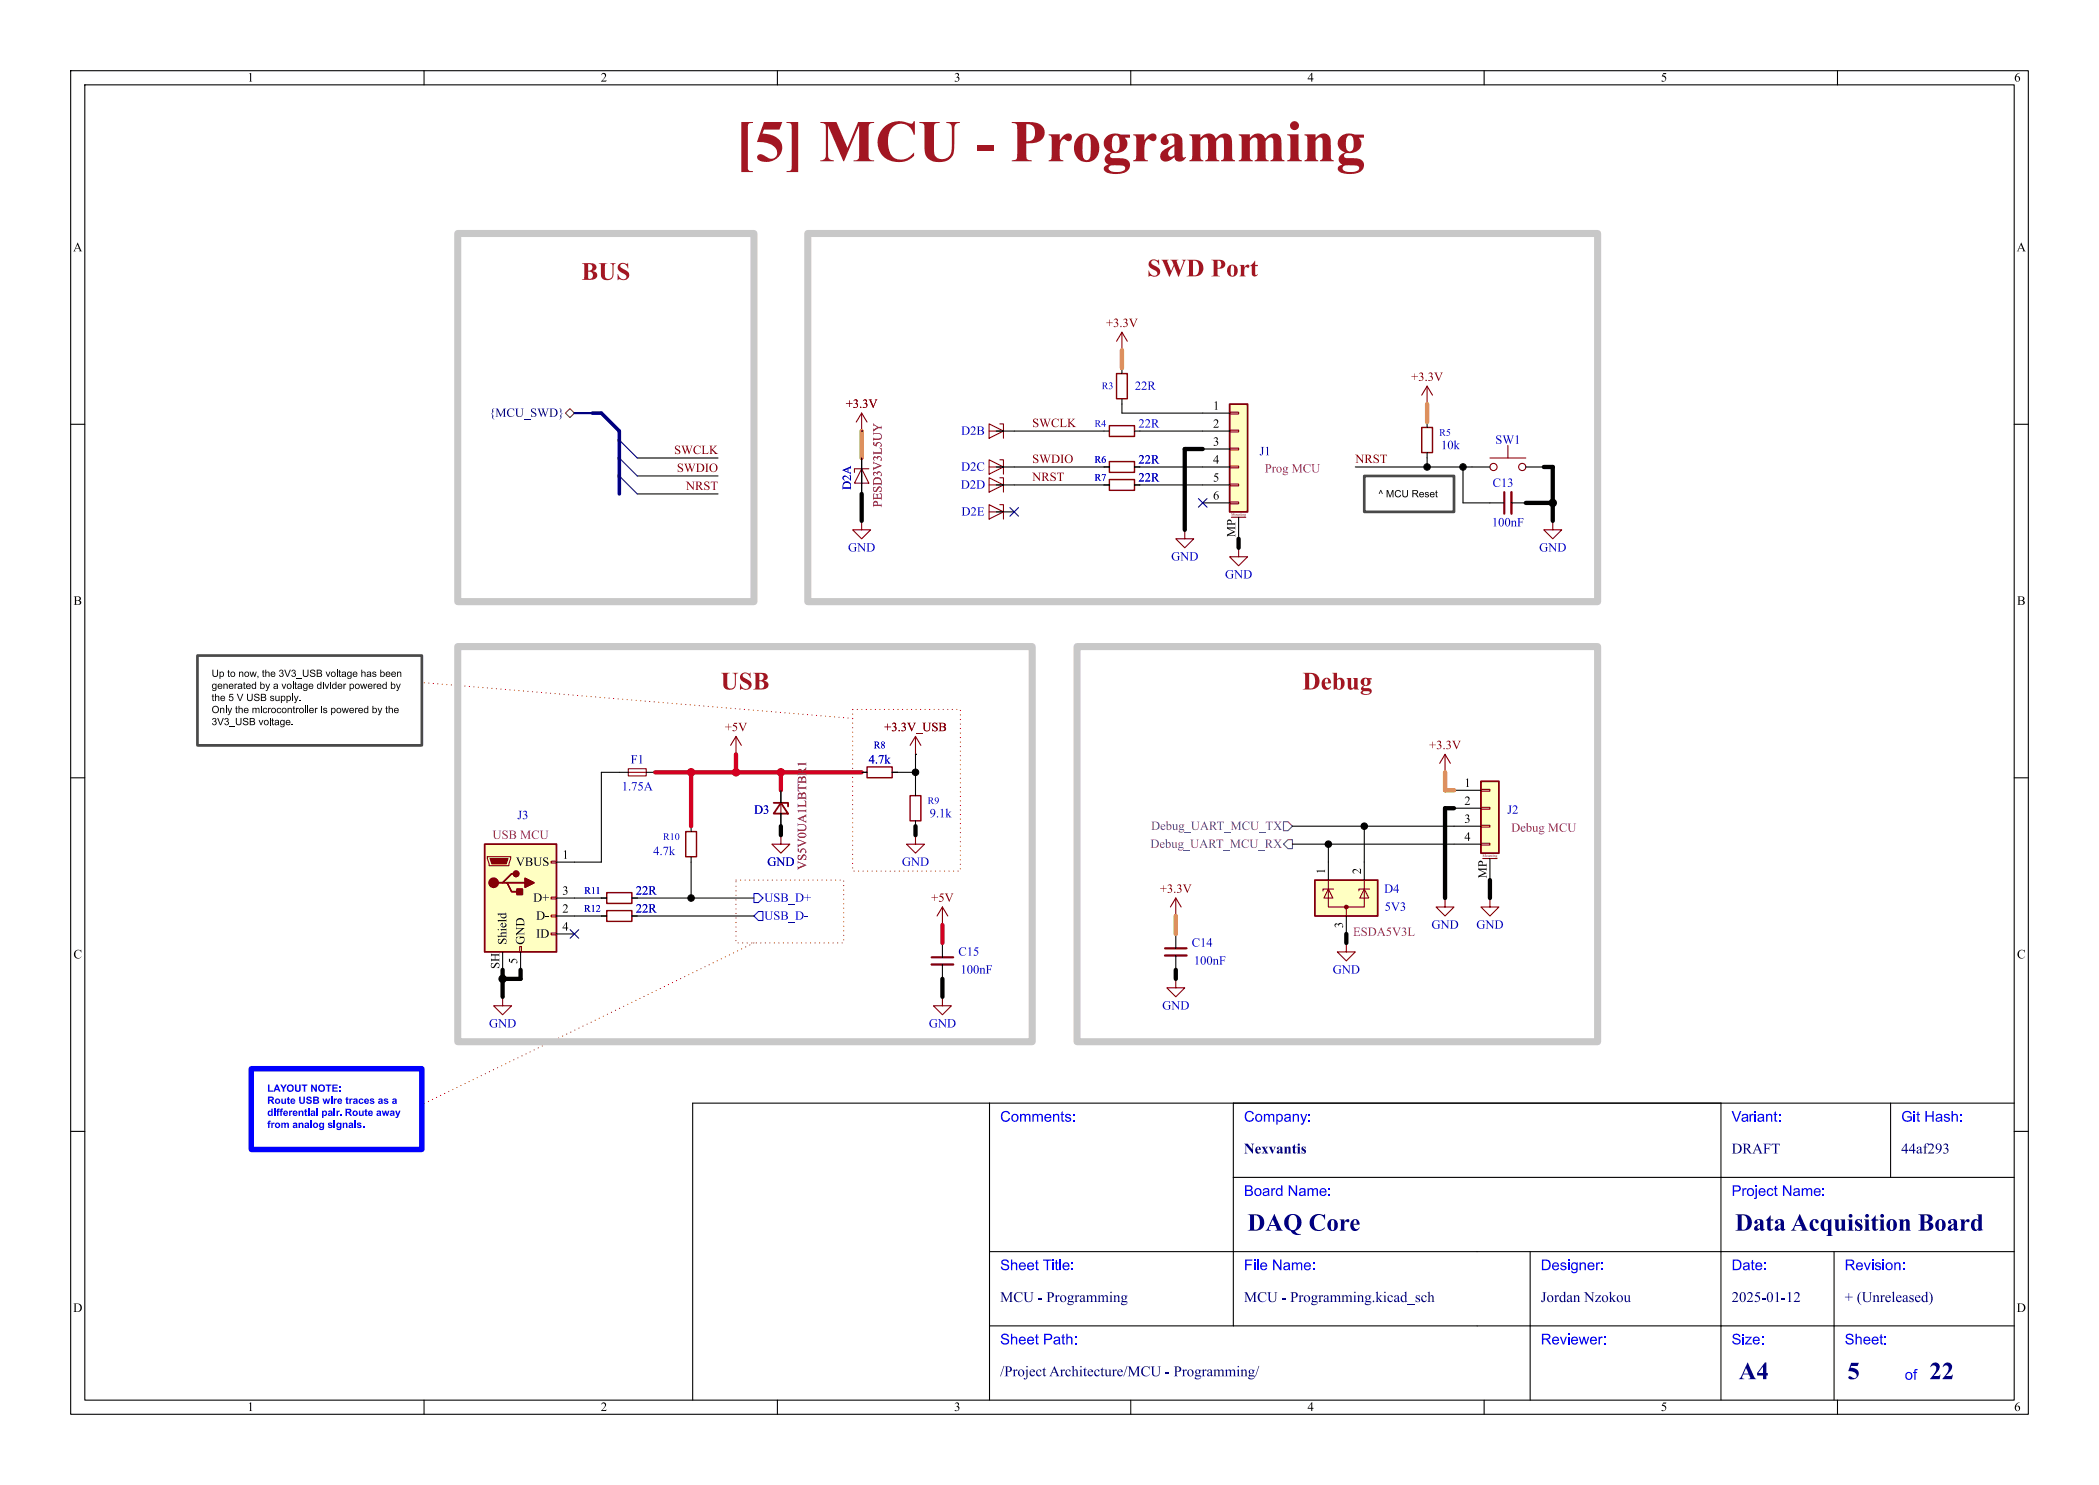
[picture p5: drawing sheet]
<svg xmlns="http://www.w3.org/2000/svg" width="297mm" height="210mm" viewBox="0 0 297 210" stroke-linecap="round" stroke-linejoin="round" font-family="sans-serif">
<defs><g id="words">
<text font-size="8.4" fill="#a21622" x="104" y="25">[5] MCU - Programming</text>
<g font-size="3.5" fill="#a21622">
<text x="82.3" y="40">BUS</text>
<text x="162.3" y="40">SWD Port</text>
<text x="102" y="98.4">USB</text>
<text x="184.3" y="98.4">Debug</text>
</g>
<g font-size="3.5" fill="#00007f">
<text x="176.5" y="174.9">DAQ Core</text>
<text x="245.5" y="174.9">DataAcquisitionBoard</text>
<text x="246" y="195.9">A4</text>
<text x="261.4" y="196">5</text>
<text x="273" y="196">22</text>
</g>
<g font-size="2.1" fill="#00f">
<text x="141.5" y="159.2">Comments:</text>
<text x="176" y="159.2">Company:</text>
<text x="245" y="159.2">Variant:</text>
<text x="269" y="159.2">Git Hash:</text>
<text x="176" y="169.7">Board Name:</text>
<text x="245" y="169.7">Project Name:</text>
<text x="141.5" y="180.2">Sheet Title:</text>
<text x="176" y="180.2">File Name:</text>
<text x="218" y="180.2">Designer:</text>
<text x="245" y="180.2">Date:</text>
<text x="261" y="180.2">Revision:</text>
<text x="141.5" y="190.7">Sheet Path:</text>
<text x="218" y="190.7">Reviewer:</text>
<text x="245" y="190.7">Size:</text>
<text x="261" y="190.7">Sheet:</text>
<text x="269.5" y="195.7">of</text>
</g>
<g font-size="2.1" fill="#00007f">
<text x="176" y="163.7">Nexvantis</text>
<text x="245" y="163.7">DRAFT</text>
<text x="269" y="163.7">44af293</text>
<text x="141.5" y="184.7">MCU - Programming</text>
<text x="176" y="184.7">MCU - Programming.kicad_sch</text>
<text x="218" y="184.7">JordanNzokou</text>
<text x="245" y="184.7">2025-01-12</text>
<text x="261" y="184.7">+ (Unreleased)</text>
<text x="141.5" y="195.2">/ProjectArchitecture/MCU- Programming/</text>
</g>
<g font-size="1.8">
<text x="35" y="12">1</text>
<text x="85" y="12">2</text>
<text x="135" y="12">3</text>
<text x="185" y="12">4</text>
<text x="235" y="12">5</text>
<text x="285" y="12">6</text>
<text x="10.3" y="36">A</text>
<text x="285.3" y="36">A</text>
<text x="171.6" y="58.2">1</text>
<text x="171.6" y="60.7">2</text>
<text x="171.6" y="63.2">3</text>
<text x="171.6" y="65.8">4</text>
<text x="161.1" y="66">22R</text>
<text x="161.1" y="68.6">22R</text>
<text x="171.6" y="68.3">5</text>
<text x="171.6" y="70.9">6</text>
<text x="175" y="76" transform="rotate(-90 175 76)">MP</text>
<text x="10.4" y="86">B</text>
<text x="285.4" y="86">B</text>
<text x="207.2" y="111.5">1</text>
<text x="207.2" y="114">2</text>
<text x="207.2" y="116.6">3</text>
<text x="207.2" y="119.1">4</text>
<text x="73" y="122.9">VBUS</text>
<text x="79.6" y="121.7">1</text>
<text x="187.7" y="123.6" transform="rotate(-90 187.7 123.6)">1</text>
<text x="192.8" y="123.6" transform="rotate(-90 192.8 123.6)">2</text>
<text x="210.6" y="124.2" transform="rotate(-90 210.6 124.2)">MP</text>
<text x="75.4" y="128">D+</text>
<text x="75.8" y="130.5">D-</text>
<text x="79.6" y="126.7">3</text>
<text x="79.6" y="129.3">2</text>
<text x="79.6" y="131.8">4</text>
<text x="90" y="129.5">22R</text>
<text x="90" y="127">22R</text>
<text x="190.2" y="131.3" transform="rotate(-90 190.2 131.3)">3</text>
<text x="10.4" y="136">C</text>
<text x="70.9" y="137" transform="rotate(-90 70.9 137)">SH</text>
<text x="72.1" y="133.6" transform="rotate(-90 72.1 133.6)">Shield</text>
<text x="73.4" y="136.3" transform="rotate(-90 73.4 136.3)">5</text>
<text x="74.6" y="133.6" transform="rotate(-90 74.6 133.6)">GND</text>
<text x="75.8" y="133.1">ID</text>
<text x="285.4" y="136">C</text>
<text x="10.3" y="186">D</text>
<text x="285.3" y="186">D</text>
<text x="35" y="200">1</text>
<text x="85" y="200">2</text>
<text x="135" y="200">3</text>
<text x="185" y="200">4</text>
<text x="235" y="200">5</text>
<text x="285" y="200">6</text>
</g>
<g font-size="1.8" fill="#840000">
<text x="156.5" y="46.7">+3.3V</text>
<text x="119.7" y="58.1">+3.3V</text>
<text x="199.7" y="54.3">+3.3V</text>
<text x="95.4" y="64.4">SWCLK</text>
<text x="146" y="65.7">SWDIO</text>
<text x="146" y="60.6">SWCLK</text>
<text x="191.8" y="65.7">NRST</text>
<text x="95.8" y="67">SWDIO</text>
<text x="97.1" y="69.5">NRST</text>
<text x="146" y="68.2">NRST</text>
<text x="102.6" y="103.9">+5V</text>
<text x="125.1" y="103.9">+3.3V_USB</text>
<text x="202.2" y="106.4">+3.3V</text>
<text x="131.8" y="128">+5V</text>
<text x="164.1" y="126.7">+3.3V</text>
</g>
<text font-size="1.8" fill="#000084" x="69.2" y="59.4">{MCU_SWD}</text>
<g font-size="1.8" fill="#0000c2">
<text x="160.6" y="55.6">22R</text>
<text x="136" y="61.9">D2B</text>
<text x="161.1" y="60.9">22R</text>
<text x="178.2" y="64.8">J1</text>
<text x="203.9" y="64">10k</text>
<text x="211.6" y="63.2">SW1</text>
<text x="120.9" y="69.3" transform="rotate(-90 120.9 69.3)">D2A</text>
<text x="135.9" y="69.6">D2D</text>
<text x="136" y="67">D2C</text>
<text x="211.2" y="69.3">C13</text>
<text x="136" y="73.4">D2E</text>
<text x="211.1" y="74.9">100nF</text>
<text x="120" y="78.5">GND</text>
<text x="165.7" y="79.7">GND</text>
<text x="173.3" y="82.3">GND</text>
<text x="217.8" y="78.5">GND</text>
<text x="88" y="112.2">1.75A</text>
<text x="89.2" y="108.4">F1</text>
<text x="122.9" y="108.4">4.7k</text>
<text x="73.2" y="116.3">J3</text>
<text x="106.7" y="115.5">D3</text>
<text x="131.5" y="116">9.1k</text>
<text x="213.3" y="115.5">J2</text>
<text x="92.4" y="121.4">4.7k</text>
<text x="108.6" y="122.9">GND</text>
<text x="127.6" y="122.9">GND</text>
<text x="108.1" y="130.5">USB_D-</text>
<text x="108.1" y="128">USB_D+</text>
<text x="195.8" y="126.7">D4</text>
<text x="195.9" y="129.3">5V3</text>
<text x="202.5" y="131.8">GND</text>
<text x="208.9" y="131.8">GND</text>
<text x="135.6" y="135.6">C15</text>
<text x="168.6" y="134.3">C14</text>
<text x="168.9" y="136.9">100nF</text>
<text x="135.9" y="138.1">100nF</text>
<text x="164.4" y="143.2">GND</text>
<text x="188.6" y="138.1">GND</text>
<text x="69.2" y="145.8">GND</text>
<text x="131.4" y="145.8">GND</text>
</g>
<g font-size="1.8" fill="#840084">
<text x="125.2" y="71.8" transform="rotate(-90 125.2 71.8)">PESD3V3L5UY</text>
<text x="179" y="67.3">ProgMCU</text>
<text x="69.7" y="119.1">USBMCU</text>
<text x="213.8" y="118.1">DebugMCU</text>
<text x="114.5" y="123" transform="rotate(-90 114.5 123)">VS5V0UA1LBTBR1</text>
<text x="191.4" y="132.8">ESDA5V3L</text>
</g>
<g font-size="1.8" fill="#762480">
<text x="162.9" y="117.8">Debug_UART_MCU_TX</text>
<text x="162.8" y="120.4">Debug_UART_MCU_RX</text>
</g>
<g font-size="1.4" fill="#0000c2">
<text x="155.9" y="55.4">R3</text>
<text x="154.9" y="60.7">R4</text>
<text x="203.6" y="62">R5</text>
<text x="123.6" y="106.2">R8</text>
<text x="93.8" y="119.2">R10</text>
<text x="131.3" y="114.1">R9</text>
<text x="82.6" y="129.3">R12</text>
<text x="82.7" y="126.8">R11</text>
</g>
<g font-size="1.4">
<text x="154.9" y="65.8">R6</text>
<text x="154.9" y="68.4">R7</text>
<text x="29.9" y="96.3">Up to now, the 3V3_USB voltage has been</text>
<text x="29.9" y="98">generated by a voltage divider powered by</text>
<text x="29.9" y="101.4">Only the microcontroller is powered by the</text>
</g>
<g font-size="1.4" fill="#00f">
<text x="37.8" y="156.7">Route USB wire traces as a</text>
<text x="37.8" y="158.4">differential pair. Route away</text>
<text x="37.8" y="160.1">from analog signals.</text>
</g>
<g font-size=".5" fill="#840000">
<text x="174.2" y="73.1">Mounting</text>
<text x="209.8" y="121.3">Mounting</text>
</g>
</g></defs>
<g fill="none" stroke="#000" stroke-width=".15">
<path d="M10 10h277v190h-277zM12 12h273v186h-273zM60 10v2M110 10v2M160 10v2M210 10v2M260 10v2M10 60h2M285 60h2M10 110h2M285 110h2M140 156v42"/>
<path d="M174.5 156v31.5M243.5 156v42M267.5 156v10.5M285 156h-187v42M10 160h2M140 177h145M174.5 166.5h110.5M216.5 177v21M259.5 177v21M285 160h2M60 198v2M110 198v2"/>
<path d="M140 187.5h145M160 198v2M210 198v2M260 198v2"/>
</g>
<g fill="#fff">
<path d="M193 67.3h12.7v5.1h-12.7z"/>
<path d="M27.9 92.7h31.8v12.7h-31.8z"/>
<path d="M35.6 151.1h24.1v11.5h-24.1z"/>
</g>
<path d="M68.6 119.4h10.1v15.2h-10.1z" fill="#ffffc2"/>
<path d="M68.6 119.4h10.1v15.2h-10.1zM109.5 113.5h2v.5M110.5 113.5l1 1.6h-2zM71.1 124.8h.7l.6 1.3h1.3M71.8 124.8h2.5M73 123.6h-.6l-1.3 1.2h-.6" fill="none" stroke="#840000" stroke-width=".25"/>
<g fill="none" stroke="#840000" stroke-width=".15">
<path d="M121.9 58.4v2.6M121.9 58.4l-.7 1.3M121.9 58.4l.8 1.3M140 59.9l2 1.1-2 1zM141.5 59.9h.5v2.1M158.7 47l-.7 1.3M158.7 47l.8 1.3M158.7 47v2.5M201.9 54.6l-.7 1.3M201.9 54.6l.8 1.3M201.9 54.6v2.6M121.9 66.3l1 2h-2z"/>
<path d="M121.9 73.7v1.2h1.3l-1.3 1.3-1.3-1.3h1.3M121.9 66.3v2M122.9 66.3h-2v.5M140 71.4l2 1-2 1zM140 67.6l2 1-2 1zM140 65l2 1-2 1.1zM140 72.4h2M140 68.6h2M140 66h2M140 61h2M141.5 71.4h.5v2M141.5 67.6h.5v2"/>
<path d="M141.5 65h.5v2.1M88.9 108.7h2.5v1h-2.5zM88.9 109.2h2.5M104.1 104.1l-.7 1.3M104.1 104.1l.8 1.3M104.1 104.1v2.6M110.5 118.1v1.3h1.3l-1.3 1.3-1.3-1.3h1.3M110.5 113.5v1.6M69 121.2h3.3v.2l-.3 1h-2.8zM73.5 133.9h.3v.7h-.3zM78 121.8h.7v.2h-.7zM78 126.9h.7v.2h-.7z"/>
<path d="M78 129.4h.7v.3h-.7zM78 132h.7v.2h-.7zM71.1 141v1.2h1.3l-1.3 1.3-1.3-1.3h1.3M133.3 141v1.2h1.3l-1.3 1.3-1.2-1.3h1.2"/>
</g>
<path d="M69.3 121.4h2.6l-.3 .8h-2z" fill="#840000" stroke="#840000" stroke-width=".15"/>
<g fill="#840000" stroke="#840000" stroke-width=".25">
<path d="M73.2 125.7h.7v.8h-.7z"/>
<path d="M74.3 124.2l1.3 .6-1.3 .7z"/>
<circle cx="69.8" cy="124.8" r=".63"/>
<circle cx="73" cy="123.6" r=".38"/>
</g>
<g fill="none" stroke="#000" stroke-width=".15">
<path d="M158.7 49.5h.1M201.9 57.2h.1M121.9 73.7h.1M121.9 61h.1M121.9 64.8v5.1M141 72.4h2.5M141 68.6h2.5M141 66h2.5M141 61h2.5M87.6 109.2h1.3M91.4 109.2h1.3M97.8 116.8v.8"/>
<path d="M104.1 106.7h.1M110.5 118.1h.1M110.5 111.8v1.7M110.5 115.1v1.7M121.9 109.2h.8M126.2 109.2h.8M73.7 134.6v2.6M78.7 121.9h2.6M78.7 127h2.6M78.7 129.5h2.6M78.7 132.1h2.6M85.1 127h.8"/>
<path d="M85.1 129.5h.8M97.8 121.2v.7M71.1 141h.1M133.3 141h.1"/>
</g>
<path d="M97 117.6h1.6v3.6h-1.6zM122.7 108.5h3.5v1.5h-3.5zM85.9 128.8h3.5v1.5h-3.5zM85.9 126.2h3.5v1.6h-3.5z" fill="none" stroke="#840000" stroke-width=".2"/>
<path d="M186.1 124.5h8.8v5h-8.8z" fill="#ffffc2"/>
<path d="M186.1 124.5h8.8v5h-8.8z" fill="none" stroke="#840000" stroke-width=".25"/>
<path d="M188 125.7v2.6h5v-2.6M188 125.7l.6 1.3h-1.3zM188 124.5v1.2M188.7 125.7h-1.5v.3M190.5 128.3v1.2M193 125.7l.7 1.3h-1.3zM193 124.5v1.2M193.8 125.7h-1.5v.3" fill="none" stroke="#840000" stroke-width=".15"/>
<circle cx="190.5" cy="128.3" r=".25" fill="#840000" stroke="#840000" stroke-width=".15"/>
<path d="M188 121.9v2.6M190.5 129.5v2.6M193 121.9v2.6" fill="none" stroke="#000" stroke-width=".15"/>
<path d="M209.5 110.5h2.6v10.2h-2.6z" fill="#ffffc2"/>
<path d="M209.5 110.5h2.6v10.2h-2.6z" fill="none" stroke="#840000" stroke-width=".25"/>
<g fill="none" stroke="#840000" stroke-width=".15">
<path d="M167.6 74.9v1.3h1.3l-1.3 1.3-1.2-1.3h1.2M175.3 77.5v1.2h1.2l-1.2 1.3-1.3-1.3h1.3M210.8 64.8h5.1M213.4 63v1.8M219.7 73.7v1.2h1.3l-1.3 1.3-1.3-1.3h1.3M204.5 106.7l-.8 1.3M204.5 106.7l.7 1.3M204.5 106.7v2.5M209.5 111.6h1.3v.3h-1.3zM209.5 114.2h1.3v.2h-1.3zM209.5 116.7h1.3v.3h-1.3zM209.5 119.3h1.3v.2h-1.3z"/>
<path d="M133.3 128.3l-.7 1.2M133.3 128.3l.8 1.2M133.3 128.3v2.5M166.4 138.4v1.3h1.2l-1.2 1.3-1.3-1.3h1.3M166.4 127l-.8 1.3M166.4 127l.7 1.3M166.4 127v2.5M190.5 133.4v1.2h1.3l-1.3 1.3-1.3-1.3h1.3M204.5 127v1.3h1.2l-1.2 1.2-1.3-1.2h1.3M209.8 121.4h2M210.8 127v1.3h1.3l-1.3 1.2-1.3-1.2h1.3"/>
<circle cx="211.3" cy="66" r=".51"/>
<circle cx="215.4" cy="66" r=".51"/>
</g>
<g fill="none" stroke="#000" stroke-width=".15">
<path d="M201.9 59.7v.8M167.6 74.9h.1M175.3 77.5h.1M201.9 64v.8M208.3 66h2.5M210.8 71.1h2.1M213.9 71.1h2M215.9 66h2.5M219.7 73.7h.1M204.5 109.2h.1M205.7 111.8h3.8M205.7 114.3h3.8"/>
<path d="M205.7 116.8h3.8M205.7 119.4h3.8M133.3 130.8h.1M133.3 133.4v2M133.3 136.4v2M166.4 138.4h.1M166.4 129.5h.1M166.4 132.1v2M166.4 135.1v2.1M190.5 133.4h.1M204.5 127h.1M210.8 127h.1"/>
<path d="M210.8 121.4v3.1"/>
</g>
<path d="M212.9 69.6v3M131.8 135.4h3.1M164.8 134.1h3.1" fill="none" stroke="#840000" stroke-width=".3"/>
<path d="M213.9 69.6v3M131.8 136.4h3.1M164.8 135.1h3.1" fill="none" stroke="#840000" stroke-width=".33"/>
<path d="M157 60.2h3.5v1.5h-3.5zM157 65.3h3.5v1.5h-3.5zM157 67.8h3.5v1.5h-3.5zM201.2 60.5h1.5v3.5h-1.5z" fill="none" stroke="#840000" stroke-width=".2"/>
<path d="M174 57.2h2.5v15.2h-2.5z" fill="#ffffc2"/>
<path d="M174 57.2h2.5v15.2h-2.5z" fill="none" stroke="#840000" stroke-width=".25"/>
<path d="M174 58.3h1.3v.2h-1.3zM174 60.8h1.3v.3h-1.3zM174 63.4h1.3v.2h-1.3zM174 65.9h1.3v.3h-1.3zM174 68.5h1.3v.2h-1.3zM174 71h1.3v.2h-1.3zM174.2 73.2h2.1M129.5 118.1v1.3h1.3l-1.3 1.3-1.2-1.3h1.2M129.5 104.1l-.7 1.3M129.5 104.1l.8 1.3M129.5 104.1v2.6" fill="none" stroke="#840000" stroke-width=".15"/>
<g fill="none" stroke="#000" stroke-width=".15">
<path d="M158.7 56.4v2h15.3M158.7 52.1v.7M90.2 64.8h11.4M90.2 69.9h11.4M90.2 67.3h11.4M143.5 61h12.7M143.5 66h12.7M143.5 68.6h12.7M161.3 61h12.7M161.3 66h12.7M161.3 68.6h12.7M170.2 63.5h3.8"/>
<path d="M170.2 71.1h3.8M175.3 73.2v3M191.8 66h16.5M201.9 64.8v1.2M207 66v5.1h3.8M87.6 109.2h-2.5v12.7h-3.8M127 109.2h2.5M129.5 118.1h.1M129.5 106.7h.1M129.5 106.7v5.8M129.5 116.1v.7M182.9 119.4h22.8"/>
<path d="M182.9 116.8h22.8M188 119.4v2.5M193 116.8v5.1M81.3 129.5h3.8M81.3 127h3.8M90.2 129.5h16.5M90.2 127h16.5M97.8 121.9v5.1"/>
</g>
<path d="M158 52.8h1.5v3.6h-1.5zM128.8 112.5h1.5v3.6h-1.5z" fill="none" stroke="#840000" stroke-width=".2"/>
<path d="M106.7 126.4h.6l.6 .6-.6 .6h-.6zM107.3 128.9h.6v1.3h-.6l-.6-.7z" fill="none" stroke="#0000c2" stroke-width=".15"/>
<path d="M80 58.4l.6-.6 .7 .6-.7 .7z" fill="none" stroke="#725600" stroke-width=".15"/>
<path d="M181.6 116.2h.6l.7 .6-.7 .7h-.6zM182.2 118.7h.7v1.3h-.7l-.6-.6z" fill="none" stroke="#762480" stroke-width=".15"/>
<path d="M138.4 91.4h.1" fill="none" stroke="#000" stroke-width=".14"/>
<path d="M120.6 101.6l-60.9-5.1M106.7 133.4l-47 22.8" fill="none" stroke="#f00" stroke-width=".15" stroke-dasharray="0 .6"/>
<path d="M83.8 58.4h1.3l2.5 2.6v8.9" fill="none" stroke="#000084" stroke-width=".51"/>
<path d="M81.3 58.4h2.5" fill="none" stroke="#000084" stroke-width=".3"/>
<path d="M158.7 49.5v2.6M201.9 57.2v2.5M121.9 61v3.8M204.5 109.2v2.6h1.2M166.4 129.5v2.6" fill="none" stroke="#dc8e00" stroke-width=".61"/>
<g fill="none" stroke="#000" stroke-width=".61">
<path d="M121.9 69.9v3.8M170.2 63.5h-2.6v11.4M175.3 76.2v1.3M215.9 71.1h3.8M218.4 66h1.3v7.7M110.5 116.8v1.3M129.5 116.8v1.3M205.7 114.3h-1.2v12.7M71.1 137.2v3.8M73.7 137.2v1.2h-2.6M133.3 138.4v2.6M166.4 137.2v1.2"/>
<path d="M190.5 132.1v1.3M210.8 124.5v2.5"/>
</g>
<path d="M92.7 109.2h29.2M97.8 109.2v7.6M104.1 106.7v2.5M110.5 109.2v2.6M133.3 130.8v2.6" fill="none" stroke="#d40020" stroke-width=".61"/>
<path d="M87.6 67.3l2.6 2.6M87.6 64.8l2.6 2.5M87.6 62.2l2.6 2.6M142.9 71.8l1.2 1.2M144.1 71.8l-1.2 1.2M169.6 70.5l1.2 1.2M170.8 70.5l-1.2 1.2M80.7 131.5l1.2 1.2M81.9 131.5l-1.2 1.2" fill="none" stroke="#000084" stroke-width=".15"/>
<path d="M193 67.3h12.7v5.1h-12.7zM27.9 92.7h31.8v12.7h-31.8z" fill="none" stroke="#484848" stroke-width=".38"/>
<g fill="#000">
<path d="M195.3 69.3h.1l.3 .5h-.2l-.1-.4-.2 .4h-.1zM196.2 69.3h.2l.3 .9 .3-.9h.2v1h-.2v-.8l-.2 .8h-.2l-.3-.8v.8h-.1zM197.5 69.4l.5-.1 .2 .2-.1 .1a.36 .36 0 0 0-.5-.1 .36 .36 0 0 0-.1 .5l.3 .2h.2l.1-.2h.2a.5 .5 0 0 1-.8 .2 .5 .5 0 0 1 0-.8zM198.4 69.3h.2v.6a.27 .27 0 0 0 .2 .3 .27 .27 0 0 0 .3-.3v-.6h.1v.6a.4 .4 0 0 1-.4 .4 .4 .4 0 0 1-.4-.4zM199.8 69.3h.5a.28 .28 0 0 1 .4 .2 .28 .28 0 0 1-.3 .4l.3 .4h-.1l-.3-.4h-.2h-.1v.4h-.2v-.5l.7-.1a.17 .17 0 0 0 0-.2 .17 .17 0 0 0-.2-.1h-.3v.4h-.2zM200.9 69.7l.1-.1a.34 .34 0 0 1 .4 0 .34 .34 0 0 1 .1 .4h-.6l.2 .2 .4-.1a.35 .35 0 0 1-.5 .2 .35 .35 0 0 1-.2-.4h.6l-.2-.2-.4 .2zM201.7 69.7l.3-.1 .2 .2h-.1a.14 .14 0 0 0-.2-.2 .14 .14 0 0 0-.1 .2l.1 .1a.27 .27 0 0 1 .3 .4 .27 .27 0 0 1-.5 0l-.1-.2h.1a.16 .16 0 0 0 .2 .2 .16 .16 0 0 0 .1-.3 .29 .29 0 0 1-.4-.3zM202.4 69.7l.1-.1a.34 .34 0 0 1 .4 0 .34 .34 0 0 1 .1 .4h-.6l.2 .2 .4-.1a.35 .35 0 0 1-.5 .2 .35 .35 0 0 1-.2-.4h.6l-.2-.2-.4 .2zM203.2 69.4l.1-.1v.3h.1v.1h-.1v.4l.1 .2a.18 .18 0 0 1-.2 0 .18 .18 0 0 1 0-.2v-.4h-.1zM30.1 98.2l.1-.1v.3h.1v.1h-.1v.4l.1 .2a.18 .18 0 0 1-.2 0 .18 .18 0 0 1 0-.2v-.4h-.1zM30.4 98.1h.2v.4l.2-.1 .2 .1v.6h-.1v-.5l-.2-.1-.1 .1v.5h-.2zM30.1 100a.5 .5 0 0 1 .8 0 .5 .5 0 0 1-.2 .8 .5 .5 0 0 1-.7-.4h.1a.38 .38 0 0 0 .6 .3 .38 .38 0 0 0 .1-.6l-.4-.1-.2 .1-.1 .3h-.1z"/>
<path d="M30.1 94.7h.1v.6a.27 .27 0 0 0 .3 .3 .27 .27 0 0 0 .2-.3v-.6h.2v.6a.4 .4 0 0 1-.4 .4 .4 .4 0 0 1-.4-.4zM31.3 98.5l.1-.1a.34 .34 0 0 1 .3 .1 .34 .34 0 0 1 .2 .3h-.6l.2 .2 .4-.1a.35 .35 0 0 1-.5 .2 .35 .35 0 0 1-.2-.4h.5l-.2-.2-.3 .2zM32.5 98.1h.5v.2h-.4l-.1 .2a.34 .34 0 0 1 .5 .2 .34 .34 0 0 1-.2 .4 .34 .34 0 0 1-.4-.2h.1a.23 .23 0 0 0 .3 .1 .23 .23 0 0 0 .1-.4 .23 .23 0 0 0-.4 .1h-.1zM32.3 94.8l.1-.1v.3h.1v.1h-.1v.4l.1 .2a.18 .18 0 0 1-.2 0 .18 .18 0 0 1 0-.2v-.4h-.1zM33.5 98.1h.1l.4 .9 .3-.9h.1l-.4 1h-.1zM34.5 96.5l.1-.1v.3h.1v.1h-.1v.4l.1 .2a.18 .18 0 0 1-.2 0 .18 .18 0 0 1 0-.2v-.4h-.1zM35 98.1h.1v.6a.27 .27 0 0 0 .3 .3 .27 .27 0 0 0 .2-.3v-.6h.2v.6a.4 .4 0 0 1-.4 .5 .4 .4 0 0 1-.4-.5zM36 98.2l.5-.1 .2 .3h-.1a.22 .22 0 0 0-.3-.2 .22 .22 0 0 0-.1 .3h.1a.34 .34 0 0 1 .4 .5 .34 .34 0 0 1-.6 .1l-.2-.2 .2-.1a.26 .26 0 0 0 .2 .2 .26 .26 0 0 0 .3-.2l-.6-.3zM35.7 96.8l.2-.1 .2 .1v-.4h.1v1h-.1v-.1l-.1 .1h-.2l-.2-.3h.1a.23 .23 0 0 0 .3 .2 .23 .23 0 0 0 .1-.4l-.2-.1-.2 .3h-.1zM36.9 99.8h.1v.2h-.1zM36.8 96.4h.2v.4a.34 .34 0 0 1 .5 .3 .34 .34 0 0 1-.6 .2v.1h-.1v-.3h.1a.23 .23 0 0 0 .3 .2 .23 .23 0 0 0 .1-.4l-.2-.1-.2 .3h-.1zM36.9 98.1l.7 .1v.2l-.1 .2 .2 .2a.3 .3 0 0 1-.4 .3h-.4v-.1l.6-.1v-.2h-.4v.3h-.2v-.5h.4a.16 .16 0 0 0 .2-.1 .16 .16 0 0 0-.1-.2h-.3v.3h-.2z"/>
<path d="M37.2 94.8l.1-.1v.3h.1v.1h-.1v.4l.1 .2a.18 .18 0 0 1-.2 0 .18 .18 0 0 1 0-.2v-.4h-.1zM37.5 94.7h.2v.4l.2-.1 .2 .1v.6h-.1v-.5l-.1-.1-.2 .1v.5h-.2zM38.3 98.5l.3-.1 .2 .2h-.1a.14 .14 0 0 0-.2-.2 .16 .16 0 0 0-.1 .3h.1a.27 .27 0 0 1 .3 .4 .27 .27 0 0 1-.5 0l-.1-.2h.1a.16 .16 0 0 0 .2 .2 .16 .16 0 0 0 .1-.2 .29 .29 0 0 1-.4-.4zM39 98.4h.1v.5l.1 .1 .2-.1v-.5h.2v.7h-.2v-.1l-.2 .2-.2-.1zM39.6 94.8a.27 .27 0 0 1 .4 0 .27 .27 0 0 1 0 .4 .32 .32 0 0 1 0 .5 .32 .32 0 0 1-.5-.2l.1-.1a.21 .21 0 0 0 .2 .2 .21 .21 0 0 0 .2-.2 .21 .21 0 0 0-.3-.2v-.1a.18 .18 0 0 0 .3-.1 .18 .18 0 0 0-.2-.2 .18 .18 0 0 0-.2 .2h-.1zM39.8 98.4h.1v.1a.34 .34 0 0 1 .5 .3 .34 .34 0 0 1-.5 .3v.3h-.1v-.6h.1a.23 .23 0 0 0 .3 .2 .23 .23 0 0 0 0-.4l-.2-.1-.1 .3h-.1zM40.2 94.7h.2l.3 .9 .3-.9h.1l-.4 1h-.1zM40.5 98.4h.2v.1a.34 .34 0 0 1 .5 .3 .34 .34 0 0 1-.5 .3v.3h-.2v-.6h.2a.23 .23 0 0 0 .3 .2 .23 .23 0 0 0 0-.4l-.2-.1-.1 .3h-.2zM41.3 94.8a.27 .27 0 0 1 .4 0 .27 .27 0 0 1 0 .4 .32 .32 0 0 1 0 .5 .32 .32 0 0 1-.5-.2l.1-.1a.21 .21 0 0 0 .3 .2 .21 .21 0 0 0 .1-.2 .21 .21 0 0 0-.2-.2v-.1a.18 .18 0 0 0 .2-.1 .18 .18 0 0 0-.2-.2 .18 .18 0 0 0-.1 .2h-.2zM41.3 98.1h.2v1h-.2zM41.4 96.4h.1v1h-.1zM41.6 98.4h.1l.2 .6 .2-.6h.2l-.4 .9-.1 .1h-.2v-.1h.2l.1-.2z"/>
<path d="M41.7 96.5l.2-.1v.3h.1v.1h-.1v.4l.1 .2a.18 .18 0 0 1-.2 0 .18 .18 0 0 1-.1-.2v-.4zM42.3 99h.2v.1h-.2zM42.9 94.7h.1v.6a.27 .27 0 0 0 .3 .3 .27 .27 0 0 0 .2-.3v-.6h.2v.6a.4 .4 0 0 1-.4 .4 .4 .4 0 0 1-.4-.4zM43.9 94.8l.5-.1 .2 .2-.1 .1a.22 .22 0 0 0-.3-.2 .22 .22 0 0 0-.1 .3h.1a.34 .34 0 0 1 .4 .5 .34 .34 0 0 1-.6 .1l-.2-.2 .2-.1a.26 .26 0 0 0 .2 .2 .26 .26 0 0 0 .3-.2l-.6-.3zM44.8 94.7l.7 .1v.2l-.1 .2 .2 .2a.3 .3 0 0 1-.4 .3h-.4v-.1l.6-.1v-.2h-.4v.3h-.2v-.5h.4a.16 .16 0 0 0 .2-.1 .16 .16 0 0 0-.1-.2h-.3v.3h-.2zM45.4 99.8h.2v.2h-.2zM44.9 96.8l.3-.1 .2 .1v-.4h.1v1h-.1v-.1l-.2 .1h-.2l-.2-.3h.2a.23 .23 0 0 0 .3 .2 .23 .23 0 0 0 0-.4l-.2-.1-.1 .3h-.2zM47.1 96.8l.2-.1 .2 .1v-.4h.1v1h-.1v-.1l-.1 .1h-.3l-.1-.3h.1a.23 .23 0 0 0 .3 .2 .23 .23 0 0 0 .1-.4l-.2-.1-.2 .3h-.1zM47.6 94.7h.2v1h-.2zM48 94.8l.1-.1v.3h.1v.1h-.1v.4l.2 .2a.18 .18 0 0 1-.3 0 .18 .18 0 0 1 0-.2v-.4h-.1zM51.1 94.7h.2v.4l.2-.1 .2 .1v.6h-.1v-.5l-.2-.1-.1 .1v.5h-.2zM53.8 94.7h.1v.4a.34 .34 0 0 1 .6 .3 .34 .34 0 0 1-.6 .2v.1h-.1v-.3h.1a.23 .23 0 0 0 .3 .2 .23 .23 0 0 0 .1-.4l-.2-.1-.2 .3h-.1z"/>
<path d="M54.2 96.8l.2-.1 .2 .1v-.4h.1v1h-.1v-.1l-.1 .1h-.3l-.1-.3h.1a.23 .23 0 0 0 .3 .2 .23 .23 0 0 0 .1-.4l-.2-.1-.2 .3h-.1zM55.3 96.4h.1v.4a.34 .34 0 0 1 .6 .3 .34 .34 0 0 1-.6 .2v.1h-.1v-.3h.1a.23 .23 0 0 0 .3 .2 .23 .23 0 0 0 .1-.4l-.2-.1-.2 .3h-.1zM30.1 101.6a.27 .27 0 0 1 .4 0 .27 .27 0 0 1 0 .4 .32 .32 0 0 1 0 .5 .32 .32 0 0 1-.5-.2h.1a.21 .21 0 0 0 .3 .2 .21 .21 0 0 0 .1-.3 .21 .21 0 0 0-.3-.1l.1-.1a.18 .18 0 0 0 .2-.2 .18 .18 0 0 0-.2-.2 .18 .18 0 0 0-.2 .2h-.1zM30.7 101.5h.2l.3 .9 .3-.9h.2l-.4 1.1h-.2zM31.9 101.6a.27 .27 0 0 1 .4 0 .27 .27 0 0 1-.1 .4 .32 .32 0 0 1 0 .5 .32 .32 0 0 1-.5-.2h.2a.21 .21 0 0 0 .2 .2 .21 .21 0 0 0 .2-.3 .21 .21 0 0 0-.3-.1v-.1a.18 .18 0 0 0 .2-.2 .18 .18 0 0 0-.2-.2 .18 .18 0 0 0-.1 .2h-.1zM31.9 99.8h.2v1h-.2zM32.4 102.7h.9v.1h-.9zM33.4 99.9h.1v.2h.1v.1h-.1v.4l.1 .2a.18 .18 0 0 1-.2 0 .18 .18 0 0 1 0-.2v-.4h-.1zM33.7 99.8h.2v.4l.2-.1 .2 .1v.6h-.1v-.5l-.1-.1-.2 .1v.5h-.2zM33.4 101.5h.1v.6a.27 .27 0 0 0 .3 .3 .27 .27 0 0 0 .2-.3v-.6h.2v.6a.4 .4 0 0 1-.4 .5 .4 .4 0 0 1-.4-.5zM34.5 101.6h.4l.2 .2h-.1a.22 .22 0 0 0-.3-.2 .22 .22 0 0 0-.1 .3l.2 .1a.34 .34 0 0 1 .3 .4 .34 .34 0 0 1-.5 .1l-.2-.2 .1-.1a.26 .26 0 0 0 .2 .3 .26 .26 0 0 0 .3-.3l-.6-.2zM35.3 101.5l.7 .1 .1 .2-.2 .2 .2 .2a.3 .3 0 0 1-.4 .4h-.4v-.2l.6-.1v-.2h-.4v.3h-.2v-.4h.4a.16 .16 0 0 0 .2-.1 .16 .16 0 0 0-.1-.2h-.3v.3h-.2z"/>
<path d="M36.6 101.8h.1l.2 .6 .2-.6h.2l-.3 .8h-.1zM37.4 101.9a.37 .37 0 0 1 .6 .1 .37 .37 0 0 1-.2 .5 .37 .37 0 0 1-.5-.3h.2a.25 .25 0 0 0 .3 .2 .25 .25 0 0 0 .1-.4l-.3-.1-.1 .3h-.2zM38.2 101.5h.1v1.1h-.1zM38.5 101.6h.1v.2h.2v.1h-.2v.4l.2 .3a.18 .18 0 0 1-.2-.1 .18 .18 0 0 1-.1-.2v-.4h-.1zM38.9 101.9l.2-.1a.31 .31 0 0 1 .3 .1 .31 .31 0 0 1 .1 .3v.4l-.1-.1-.4 .1-.1-.2h-.1h.4l.2-.2-.6 .2a.39 .39 0 0 1 .6-.3l-.2-.2-.3 .1zM39.7 101.9l.2-.1 .3 .1v-.1h.1v.7a.32 .32 0 0 1-.3 .3 .32 .32 0 0 1-.4-.2l.4 .1 .1-.2a.32 .32 0 0 1-.5-.3h.2a.24 .24 0 0 0 .3 .2 .24 .24 0 0 0 0-.4l-.2-.1-.1 .3h-.2zM40.5 101.9l.1-.1a.34 .34 0 0 1 .4 .1 .34 .34 0 0 1 .1 .3h-.6l.2 .3 .4-.2a.35 .35 0 0 1-.4 .3 .35 .35 0 0 1-.3-.5h.6l-.2-.2-.4 .2zM41.3 102.4h.1v.2h-.1zM41.5 99.9h.1v.2h.2v.1h-.2v.4l.2 .2a.18 .18 0 0 1-.2 0 .18 .18 0 0 1-.1-.2v-.4h-.1zM43.1 99.8h.2v1h-.2zM43.5 99.8h.1v1h-.1zM51.6 100.2l.2-.1 .2 .1v-.4h.1v1h-.1l-.1 .1-.3-.1-.1-.2 .1-.1a.23 .23 0 0 0 .3 .2 .23 .23 0 0 0 .1-.4l-.2-.1-.2 .3h-.1z"/>
<path d="M52.7 99.8h.1v.4a.34 .34 0 0 1 .5 .3 .34 .34 0 0 1-.5 .3h-.1v-.3h.1a.23 .23 0 0 0 .3 .2 .23 .23 0 0 0 .1-.4l-.2-.1-.2 .3h-.1zM54.6 99.9h.1v.2h.2v.1h-.2v.4l.2 .2a.18 .18 0 0 1-.2 0 .18 .18 0 0 1-.1-.2v-.4h-.1zM55 99.8h.1v.4l.2-.1 .3 .1v.6h-.1v-.5l-.2-.1-.2 .1v.5h-.1z"/>
</g>
<path d="M35.6 151.1h24.1v11.5h-24.1z" fill="none" stroke="#00f" stroke-width=".76"/>
<g fill="#00f">
<path d="M37.9 153.4h.2v.8h.5v.2h-.7z"/>
<path d="M39.1 153.4h.2l.4 1h-.2l-.1-.2h-.4l-.1 .2h-.2l.1-.4h.5l-.1-.4-.2 .4h-.2z"/>
<path d="M39.6 153.4h.3l.2 .4 .3-.4h.2l-.4 .6v.4h-.2v-.4z"/>
<path d="M40.7 153.5a.51 .51 0 0 1 .8 .1 .51 .51 0 0 1-.2 .7 .51 .51 0 0 1-.7-.4h.2a.31 .31 0 0 0 .4 .3 .31 .31 0 0 0 .1-.5l-.2-.2a.29 .29 0 0 0-.3 .4h-.2z"/>
<path d="M41.7 153.4h.2v.5a.22 .22 0 0 0 .2 .3 .22 .22 0 0 0 .2-.3v-.5h.2v.7a.41 .41 0 0 1-.4 .3 .41 .41 0 0 1-.4-.3z"/>
<path d="M42.7 153.4h.8v.1h-.3v.9h-.2v-.9h-.3z"/>
<path d="M44 153.4h.2l.4 .7v-.7h.2v1h-.2l-.4-.7v.7h-.2z"/>
<path d="M45.1 153.5a.51 .51 0 0 1 .8 .1 .51 .51 0 0 1-.2 .7 .51 .51 0 0 1-.7-.4h.2a.31 .31 0 0 0 .4 .3 .31 .31 0 0 0 .2-.5l-.3-.2a.29 .29 0 0 0-.3 .4h-.2z"/>
<path d="M46.1 153.4h.8v.1h-.3v.9h-.2v-.9h-.3z"/>
<path d="M47 153.4h.8v.1h-.6v.3h.5v.1h-.5v.3h.6v.2h-.8z"/>
<path d="M48 153.7h.2v.2h-.2z"/>
<path d="M48 154.2h.2v.2h-.2z"/>
<path d="M37.9 155.1h.4a.3 .3 0 0 1 .4 .2 .3 .3 0 0 1-.2 .4l.3 .4h-.2l-.3-.4h-.1l-.1 .4h-.2v-.6h.6v-.1l-.1-.1h-.3v.2h-.2z"/>
<path d="M40.7 155.2l.2-.1v.3h.1v.1h-.1v.3l.1 .3-.3-.1v-.5h-.1z"/>
<path d="M42.3 155.1h.2v.5a.22 .22 0 0 0 .2 .4 .22 .22 0 0 0 .2-.3v-.6h.2v.7a.41 .41 0 0 1-.4 .3 .41 .41 0 0 1-.4-.3z"/>
<path d="M43.4 155.2l.2-.1a.36 .36 0 0 1 .5 .3l-.4-.2-.2 .1 .2 .1a.38 .38 0 0 1 .4 .5 .38 .38 0 0 1-.6 .2l-.2-.3h.2a.19 .19 0 0 0 .2 .2 .19 .19 0 0 0 .1-.3 .36 .36 0 0 1-.4-.1 .36 .36 0 0 1 0-.4z"/>
<path d="M44.3 155.1h.7l.1 .2-.1 .3a.28 .28 0 0 1 .2 .3 .28 .28 0 0 1-.4 .2h-.5v-.2h.5l.2-.1-.1-.1h-.4v.2h-.2v-.4h.5l.1-.1-.1-.1h-.3v.2h-.2z"/>
<path d="M46.8 155.1h.2v.2h-.2z"/>
<path d="M49 155.2l.2-.1v.3h.1v.1h-.1v.3l.1 .3-.3-.1v-.5h-.1z"/>
<path d="M38 157.1h.2l.2 .1v-.4h.2v1h-.2v-.1l-.1 .1a.32 .32 0 0 1-.3-.1 .32 .32 0 0 1-.1-.3h.2v.2a.19 .19 0 0 0 .2 0 .19 .19 0 0 0 0-.3 .19 .19 0 0 0-.2 0v.1h-.2z"/>
<path d="M39.3 156.8h.3v.1l-.2 .1v.1h.1v.1h-.1v.6h-.2v-.6h-.1z"/>
<path d="M39.7 156.8h.4l-.1 .1-.1 .1v.1h.1v.1h-.1v.6h-.2v-.6h-.1z"/>
<path d="M43.1 156.9l.2-.1v.3h.2v.1h-.2v.3l.2 .3-.3-.1-.1-.5h-.1z"/>
<path d="M44.8 156.8h.2v1h-.2z"/>
<path d="M48.9 156.8h.4a.3 .3 0 0 1 .4 .2 .3 .3 0 0 1-.2 .4l.3 .4h-.2l-.3-.4h-.2v.4h-.2v-.6h.5l.1-.1-.1-.1h-.3v.2h-.2z"/>
<path d="M51.7 156.9l.2-.1v.3h.1v.1h-.1v.3l.1 .3-.3-.1v-.5h-.1z"/>
<path d="M38 158.5h.3v.1l-.2 .1v.1h.2v.1h-.2v.6h-.2v-.6h-.1z"/>
<path d="M43.9 158.5h.2v1h-.2z"/>
<path d="M50.2 158.5h.1v1h-.1z"/>
</g>
<path d="M64.8 33h41.9v52.1h-41.9zM114.3 33h111.8v52.1h-111.8zM64.8 91.4h81.2v55.9h-81.2zM152.4 91.4h73.7v55.9h-73.7z" fill="none" stroke="#c8c8c8" stroke-width="1"/>
<path d="M120.6 100.3h15.3v22.9h-15.3zM104.1 124.5h15.3v8.9h-15.3z" fill="none" stroke="#f00" stroke-width=".15" stroke-dasharray="0 .6"/>
<path d="M121.9 61h.1M121.9 64.8v5.1M110.5 118.1h.1M110.5 111.8v1.7M110.5 115.1v1.7M121.9 109.2h.8M126.2 109.2h.8M129.5 106.7h.1M85.1 129.5h.8M85.1 127h.8" fill="none" stroke="#000" stroke-width=".15"/>
<g fill="#000" stroke="#000" stroke-width=".15">
<circle cx="201.9" cy="66" r=".46"/>
<circle cx="207" cy="66" r=".46"/>
<circle cx="219.7" cy="71.1" r=".52"/>
<circle cx="129.5" cy="109.2" r=".46"/>
<circle cx="188" cy="119.4" r=".46"/>
<circle cx="193" cy="116.8" r=".46"/>
<circle cx="71.1" cy="138.4" r=".52"/>
<circle cx="97.8" cy="127" r=".46"/>
</g>
<g fill="#d40020" stroke="#d40020" stroke-width=".15">
<circle cx="110.5" cy="109.2" r=".52"/>
<circle cx="97.8" cy="109.2" r=".52"/>
<circle cx="104.1" cy="109.2" r=".52"/>
</g>
<use href="#words"/>
</svg>
